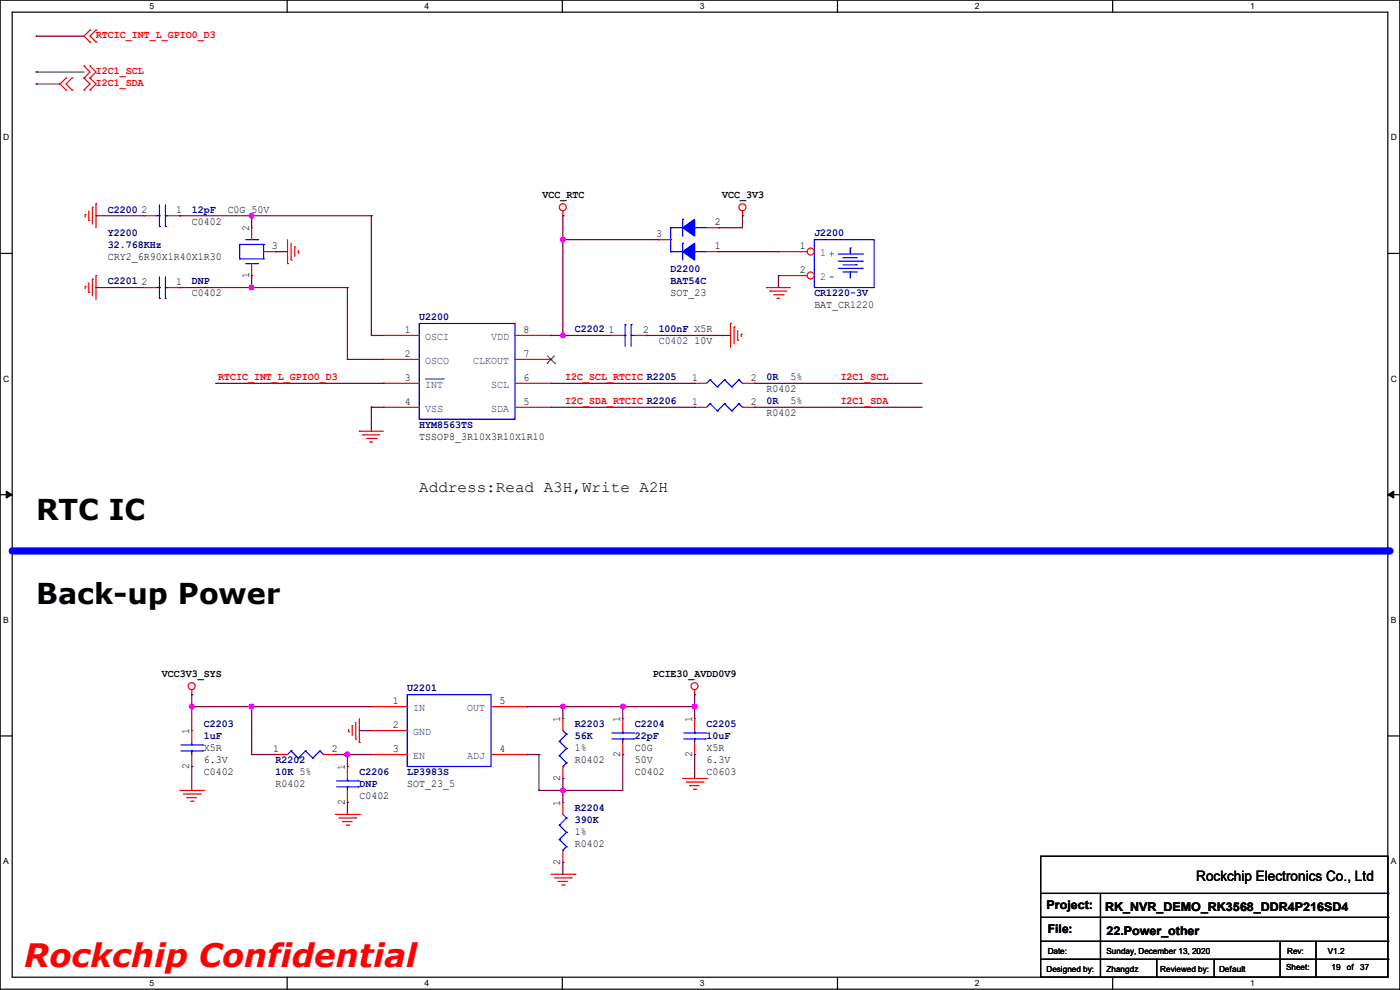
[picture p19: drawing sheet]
<svg xmlns="http://www.w3.org/2000/svg" width="297mm" height="210mm" viewBox="0 0 297 210" stroke-linecap="round" stroke-linejoin="round" font-family="sans-serif">
<defs><g id="words">
<text font-size="6.9" fill="#f00" x="5.1" y="205.1">Rockchip Confidential</text>
<g font-size="6.1">
<text x="7.7" y="110.3">RTC IC</text>
<text x="7.7" y="128.1">Back-up Power</text>
</g>
<text font-size="3.3" x="88.9" y="104.3">Address:Read A3H,Write A2H</text>
<text font-size="3" x="253.8" y="186.9">Rockchip Electronics Co., Ltd</text>
<g font-size="2.5">
<text x="222" y="192.9">Project:</text>
<text x="222.3" y="198">File:</text>
<text x="234.5" y="193.2">RK_NVR_DEMO_RK3568_DDR4P216SD4</text>
<text x="234.7" y="198.2">22.Power_other</text>
</g>
<g font-size="2.3" fill="#f00">
<text x="20.4" y="8">RTCIC_INT_L_GPIO0_D3</text>
<text x="20.4" y="15.6">I2C1_SCL</text>
<text x="20.4" y="18.2">I2C1_SDA</text>
<text x="46.3" y="80.6">RTCIC_INT_L_GPIO0_D3</text>
<text x="119.9" y="80.6">I2C_SCL_RTCIC R2205</text>
<text x="178.4" y="80.6">I2C1_SCL</text>
<text x="119.9" y="85.7">I2C_SDA_RTCIC R2206</text>
<text x="178.4" y="85.7">I2C1_SDA</text>
</g>
<g font-size="2.3" fill="#000080">
<text x="22.9" y="45.1">C2200</text>
<text x="40.7" y="45.1">12pF</text>
<text x="22.9" y="50.2">Y2200</text>
<text x="22.9" y="52.7">32.768KHz</text>
<text x="172.8" y="50.2">J2200</text>
<text x="142.3" y="57.8">D2200</text>
<text x="22.9" y="60.3">C2201</text>
<text x="40.7" y="60.3">DNP</text>
<text x="142.3" y="60.3">BAT54C</text>
<text x="172.8" y="62.9">CR1220-3V</text>
<text x="88.9" y="67.9">U2200</text>
<text x="122" y="70.5">C2202</text>
<text x="139.7" y="70.5">100nF X5R</text>
<text x="139.7" y="73">C0402</text>
<text x="162.6" y="80.6">0R</text>
<text x="162.6" y="85.7">0R</text>
<text x="88.9" y="90.8">HYM8563TS</text>
<text x="86.4" y="146.7">U2201</text>
<text x="43.2" y="154.3">C2203</text>
<text x="122" y="154.3">R2203</text>
<text x="134.7" y="154.3">C2204</text>
<text x="149.9" y="154.3">C2205</text>
<text x="43.2" y="156.8">1uF</text>
<text x="58.5" y="161.9">R2202</text>
<text x="122" y="156.8">56K</text>
<text x="134.7" y="156.8">22pF</text>
<text x="149.9" y="156.8">10uF</text>
<text x="58.5" y="164.5">10K 5%</text>
<text x="76.2" y="164.5">C2206</text>
<text x="76.2" y="167">DNP</text>
<text x="86.4" y="164.5">LP3983S</text>
<text x="122" y="172.1">R2204</text>
<text x="122" y="174.6">390K</text>
</g>
<g font-size="2.3">
<text x="30" y="45.2">2</text>
<text x="37.4" y="45.2">1</text>
<text x="40.7" y="47.6">C0402</text>
<text x="48.3" y="45.1">C0G 50V</text>
<text x="115.1" y="42">VCC_RTC</text>
<text x="151.7" y="47.8">2</text>
<text x="153.2" y="42">VCC_3V3</text>
<text x="52.8" y="49.1" transform="rotate(-90 52.8 49.1)">2</text>
<text x="57.7" y="52.8">3</text>
<text x="139.2" y="50.3">3</text>
<text x="151.7" y="52.8">1</text>
<text x="169.7" y="52.8">1</text>
<text x="22.9" y="55.2">CRY2_6R90X1R40X1R30</text>
<text x="52.8" y="59" transform="rotate(-90 52.8 59)">1</text>
<text x="169.7" y="57.9">2</text>
<text x="30" y="60.5">2</text>
<text x="37.4" y="60.5">1</text>
<text x="40.7" y="62.9">C0402</text>
<text x="142.3" y="62.9">SOT_23</text>
<text x="172.8" y="65.4">BAT_CR1220</text>
<text x="85.9" y="70.6">1</text>
<text x="111" y="70.6">8</text>
<text x="129.1" y="70.6">1</text>
<text x="136.4" y="70.6">2</text>
<text x="85.9" y="75.7">2</text>
<text x="111" y="75.7">7</text>
<text x="147.4" y="73">10V</text>
<text x="85.9" y="80.8">3</text>
<text x="111" y="80.8">6</text>
<text x="146.9" y="80.8">1</text>
<text x="159.3" y="80.8">2</text>
<text x="162.6" y="83.2">R0402</text>
<text x="167.7" y="80.6">5%</text>
<text x="85.9" y="85.9">4</text>
<text x="111" y="85.9">5</text>
<text x="146.9" y="85.9">1</text>
<text x="159.3" y="85.9">2</text>
<text x="162.6" y="88.3">R0402</text>
<text x="167.7" y="85.7">5%</text>
<text x="88.9" y="93.3">TSSOP8_3R10X3R10X1R10</text>
<text x="34.3" y="143.6">VCC3V3_SYS</text>
<text x="138.5" y="143.6">PCIE30_AVDD0V9</text>
<text x="83.4" y="149.4">1</text>
<text x="106" y="149.4">5</text>
<text x="40.1" y="155.7" transform="rotate(-90 40.1 155.7)">1</text>
<text x="83.4" y="154.4">2</text>
<text x="118.9" y="153.2" transform="rotate(-90 118.9 153.2)">1</text>
<text x="131.6" y="153.2" transform="rotate(-90 131.6 153.2)">1</text>
<text x="146.8" y="153.2" transform="rotate(-90 146.8 153.2)">1</text>
<text x="43.2" y="159.4">X5R</text>
<text x="43.2" y="161.9">6.3V</text>
<text x="58" y="159.5">1</text>
<text x="70.4" y="159.5">2</text>
<text x="83.4" y="159.5">3</text>
<text x="106" y="159.5">4</text>
<text x="122" y="161.9">R0402</text>
<text x="122" y="159.4">1%</text>
<text x="131.6" y="160.6" transform="rotate(-90 131.6 160.6)">2</text>
<text x="134.7" y="159.4">C0G</text>
<text x="134.7" y="161.9">50V</text>
<text x="146.8" y="160.6" transform="rotate(-90 146.8 160.6)">2</text>
<text x="149.9" y="159.4">X5R</text>
<text x="149.9" y="161.9">6.3V</text>
<text x="40.1" y="163.1" transform="rotate(-90 40.1 163.1)">2</text>
<text x="43.2" y="164.5">C0402</text>
<text x="58.5" y="167">R0402</text>
<text x="73.2" y="163.4" transform="rotate(-90 73.2 163.4)">1</text>
<text x="86.4" y="167">SOT_23_5</text>
<text x="118.9" y="165.7" transform="rotate(-90 118.9 165.7)">2</text>
<text x="134.7" y="164.5">C0402</text>
<text x="149.9" y="164.5">C0603</text>
<text x="73.2" y="170.7" transform="rotate(-90 73.2 170.7)">2</text>
<text x="76.2" y="169.5">C0402</text>
<text x="118.9" y="171" transform="rotate(-90 118.9 171)">1</text>
<text x="122" y="179.7">R0402</text>
<text x="122" y="177.2">1%</text>
<text x="118.9" y="183.4" transform="rotate(-90 118.9 183.4)">2</text>
</g>
<g font-size="2.3" fill="#004080">
<text x="174" y="54.3">1 +</text>
<text x="174" y="59.4">2 -</text>
<text x="90.2" y="72.1">OSCI</text>
<text x="90.2" y="77.2">OSCO</text>
<text x="100.4" y="77.2">CLKOUT</text>
<text x="104.2" y="72.1">VDD</text>
<text x="90.2" y="82.3">INT</text>
<text x="104.2" y="82.3">SCL</text>
<text x="90.2" y="87.3">VSS</text>
<text x="104.2" y="87.3">SDA</text>
<text x="87.7" y="150.8">IN</text>
<text x="87.7" y="155.9">GND</text>
<text x="99.1" y="150.8">OUT</text>
<text x="87.7" y="161">EN</text>
<text x="99.1" y="161">ADJ</text>
</g>
<g font-size="1.8">
<text x="31.7" y="1.9">5</text>
<text x="90.1" y="1.9">4</text>
<text x="148.5" y="1.9">3</text>
<text x="206.8" y="1.9">2</text>
<text x="265.2" y="1.9">1</text>
<text x=".7" y="29.8">D</text>
<text x="295.1" y="29.8">D</text>
<text x=".7" y="80.9">C</text>
<text x="295.1" y="80.9">C</text>
<text x=".7" y="132.1">B</text>
<text x="295.1" y="132.1">B</text>
<text x=".7" y="183.3">A</text>
<text x="295.1" y="183.3">A</text>
<text x="222.3" y="202.3">Date:</text>
<text x="234.7" y="202.3">Sunday, December 13, 2020</text>
<text x="273.1" y="202.3">Rev:</text>
<text x="281.7" y="202.3">V1.2</text>
<text x="31.7" y="209.2">5</text>
<text x="90.1" y="209.2">4</text>
<text x="148.5" y="209.2">3</text>
<text x="206.8" y="209.2">2</text>
<text x="222" y="206.1">Designed by:</text>
<text x="234.7" y="206.1">Zhangdz</text>
<text x="246.2" y="206.1">Reviewed by:</text>
<text x="258.6" y="206.1">Default</text>
<text x="265.2" y="209.2">1</text>
<text x="272.8" y="205.9">Sheet:</text>
<text x="282.5" y="205.9">19</text>
<text x="285.7" y="205.9">of</text>
<text x="288.6" y="205.9">37</text>
</g>
</g></defs>
<path d="M0 0h297v209.8h-297zM2.6 2.6h291.8v204.7h-291.8z" fill="none" stroke="#000" stroke-width=".25"/>
<g fill="#fff">
<path d="M31.7 .3h1v2h-1z"/>
<path d="M31.7 207.6h1v1.9h-1z"/>
</g>
<path d="M60.9 0v2.6M60.9 207.3v2.5" fill="none" stroke="#000" stroke-width=".25"/>
<g fill="#fff">
<path d="M90.1 .3h1v2h-1z"/>
<path d="M90.1 207.6h1v1.9h-1z"/>
</g>
<path d="M119.3 0v2.6M119.3 207.3v2.5" fill="none" stroke="#000" stroke-width=".25"/>
<g fill="#fff">
<path d="M148.5 .3h.9v2h-.9z"/>
<path d="M148.5 207.6h.9v1.9h-.9z"/>
</g>
<path d="M177.7 0v2.6M177.7 207.3v2.5" fill="none" stroke="#000" stroke-width=".25"/>
<g fill="#fff">
<path d="M206.8 .3h1v2h-1z"/>
<path d="M206.8 207.6h1v1.9h-1z"/>
</g>
<path d="M236.1 0v2.6M236.1 207.3v2.5" fill="none" stroke="#000" stroke-width=".25"/>
<g fill="#fff">
<path d="M265.2 .3h1v2h-1z"/>
<path d="M265.2 207.6h1v1.9h-1z"/>
<path d="M.7 28.2h1.2v1.9h-1.2z"/>
<path d="M295.1 28.2h1.2v1.9h-1.2z"/>
<path d="M.7 79.3h1.2v2h-1.2z"/>
<path d="M295.1 79.3h1.2v2h-1.2z"/>
</g>
<path d="M0 53.8h2.6M294.4 53.8h2.6" fill="none" stroke="#000" stroke-width=".25"/>
<g fill="#fff">
<path d="M.7 130.5h1.2v2h-1.2z"/>
<path d="M295.1 130.5h1.1v2h-1.1z"/>
</g>
<path d="M0 104.9h2.6M294.4 104.9h2.6" fill="none" stroke="#000" stroke-width=".25"/>
<path d="M1.3 104.2l1.3 .7-1.3 .8zM294.4 104.9l1.3-.7v1.5z" fill="#000" stroke="#000" stroke-width=".21"/>
<g fill="#fff">
<path d="M.7 181.7h1.2v2h-1.2z"/>
<path d="M295.1 181.7h1.1v2h-1.1z"/>
</g>
<path d="M0 156.1h2.6M294.4 156.1h2.6" fill="none" stroke="#000" stroke-width=".25"/>
<path d="M2.6 116.9h292.1" fill="none" stroke="#00f" stroke-width="1.5"/>
<circle cx="294.7" cy="116.9" r=".76" fill="#00f"/>
<g fill="none" stroke="#f00" stroke-width=".25">
<path d="M14 16.6h.1M14 19.1h.1M14 16.6l-1.3 1.2 1.3 1.3M15.3 19.1h.1M15.3 16.6h.1M15.3 16.6l-1.3 1.2 1.3 1.3M17.8 16.6h.1M17.8 14h.1M17.8 19.1h.1M17.8 14l1.3 1.3-1.3 1.3M17.8 16.6l1.3 1.2-1.3 1.3M19.1 6.4h.1"/>
<path d="M19.1 8.9h.1M19.1 16.6h.1M19.1 14h.1M19.1 19.1h.1M19.1 6.4l-1.3 1.3 1.3 1.2M19.1 14l1.3 1.3-1.3 1.3M19.1 16.6l1.3 1.2-1.3 1.3M20.4 8.9h.1M20.4 6.4h.1M20.4 6.4l-1.3 1.3 1.3 1.2M18.1 45.5h.1M18.1 45.5v.5"/>
<path d="M18.8 46.8h.1M18.8 44.7v2.1M18.8 60v2M19.6 44h.1M19.6 59.2h.1M19.6 44v3.5M19.6 59.2v3.6M20.4 43.2h.1M20.4 58.5h.1M20.4 43.2v5.1M20.4 58.5v5M61 55.9h.1"/>
<path d="M61 50.8v5.1M61.8 55.2h.1M61.8 51.6v3.6M62.5 52.4h.1M62.5 52.4v2M63.3 53.6h.1M63.3 53.1v.5M119.4 45.8h.1M119.4 44.7v1.1M139.7 50.8h.1M139.7 50.8h2.6M149.9 53.4h2.5"/>
<path d="M149.9 48.3h2.5M152.4 53.4h.1M152.4 48.3h.1M157.5 45.8h.1M157.5 44.7v1.1M18.1 60.7h.1M18.1 60.7v.6M18.8 62h.1M30.5 61h.1M30.5 61h2.6M35.6 61h2.5M38.1 61h.1"/>
<path d="M81.3 71.2h.1M81.3 76.2h.1M81.3 71.2h7.6M81.3 76.2h7.6M109.3 71.2h7.6M109.3 76.2h7.6M116.9 76.2h.1M116.9 71.2h.1M129.6 71.2h.1M129.6 71.2h2.5M134.7 71.2h2.5M137.2 71.2h.1"/>
<path d="M155 68.6h.1M155 68.6v5.1M155.7 69.4h.1M155.7 69.4v3.5M156.5 72.2h.1M156.5 70.1v2.1M157.3 70.9h.1M157.3 70.9v.5M162.6 61h.1M162.6 61h5.1M163.4 61.8h.1M163.4 61.8h3.5"/>
<path d="M164.1 62.5h2.1M164.9 63.3h.1M164.9 63.3h.5M166.2 62.5h.1M76.2 91.5h.1M76.2 91.5h5.1M77 92.2h.1M77 92.2h3.6M77.8 93h2M78.5 93.8h.1M78.5 93.8h.5M79.8 93h.1"/>
<path d="M81.3 81.3h.1M81.3 86.4h.1M81.3 86.4h7.6M81.3 81.3h7.6M109.3 86.4h7.6M109.3 81.3h7.6M116.9 86.4h.1M116.9 81.3h.1M147.4 86.4h.1M147.4 86.4h2.5M157.5 86.4h2.6M160.1 86.4h.1"/>
<path d="M40.7 147.4h.1M40.7 146.3v1.1M74 155.2h.1M74 154.7v.5M74.7 154h.1M74.7 154v2M75.5 156.8h.1M75.5 153.2v3.6M76.2 157.5h.1M76.2 152.4v5.1M78.8 149.9h.1M78.8 155h.1"/>
<path d="M78.8 149.9h7.6M78.8 155h7.6M104.2 149.9h7.6M111.8 149.9h.1M119.4 152.4h.1M119.4 152.4v2.6M132.1 152.4h.1M132.1 152.4v2.6M132.1 157.5v2.6M147.4 147.4h.1M147.4 146.3v1.1M38.1 167.7h5.1"/>
<path d="M38.9 168.4h3.6M39.7 169.2h.1M39.7 169.2h2M40.4 170h.5M40.9 170h.1M42.5 168.4h.1M43.2 167.7h.1M58.5 160.1h.1M58.5 160.1h2.5M68.6 160.1h2.6M71.2 160.1h.1M71.2 172.8h5"/>
<path d="M71.9 173.5h3.6M72.7 174.3h.1M72.7 174.3h2M73.4 175h.6M73.7 162.6h.1M73.7 170.2h.1M73.7 162.6v2.5M73.7 167.7v2.5M74 175h.1M75.5 173.5h.1M76.2 172.8h.1M78.8 160.1h.1"/>
<path d="M78.8 160.1h7.6M104.2 160.1h7.6M111.8 160.1h.1M119.4 170.2h.1M119.4 165.1h.1M119.4 162.6v2.5M119.4 170.2v2.6M132.1 160.1h.1M144.8 165.1h5.1M145.6 165.9h3.5M146.3 166.7h.1M146.3 166.7h2.1"/>
<path d="M147.1 167.4h.5M147.6 167.4h.1M149.1 165.9h.1M149.9 165.1h.1M116.9 185.5h5.1M117.6 186.2h3.6M118.4 187h.1M118.4 187h2M119.2 187.7h.5M119.4 182.9h.1M119.4 180.4v2.5M119.7 187.7h.1"/>
<path d="M121.2 186.2h.1M122 185.5h.1"/>
<circle cx="119.4" cy="44" r=".74"/>
<circle cx="157.5" cy="44" r=".74"/>
<circle cx="40.7" cy="145.6" r=".74"/>
<circle cx="147.3" cy="145.6" r=".74"/>
</g>
<g fill="none" stroke="#000" stroke-width=".25">
<path d="M220.8 181.7h73.6v25.6h-73.6zM220.8 189.5h73.6M220.8 194.6h73.6M220.8 199.7h73.6M233.5 189.5v17.8M271.6 199.7v7.6M279.2 199.7v7.6M294.4 189.5h.1M294.4 194.6h.1M294.4 199.7h.1M220.8 203.5h73.6M233.5 207.3h.1"/>
<path d="M245.4 207.3h.1M245.4 203.5v3.8M257.6 207.3h.1M257.6 203.5v3.8M271.6 207.3h.1M279.2 207.3h.1M294.4 203.5h.1"/>
</g>
<g fill="none" stroke="#00f" stroke-width=".25">
<path d="M33.8 58.7v4.6M35.1 58.7v4.6M142.3 53.4h.1M142.3 48.3h.1M142.3 50.8h.1M142.3 53.4h2.5M142.3 48.3h2.5M142.3 48.3v5.1M144.8 51.6h.1M144.8 46.5h.1M144.8 46.5v3.6M144.8 51.6v3.6"/>
<path d="M147.4 53.4h.1M147.4 48.3h.1M147.4 53.4h2.5M147.4 48.3h2.5M172.8 50.8h12.7v10.2h-12.7zM177.8 53.9h5.1M177.8 55.4h5.1M177.8 56.9h5.1M178.9 54.7h2.8M178.9 56.2h2.8M178.9 57.7h2.8M180.4 52.6h.1"/>
<path d="M180.4 57.7h.1M180.4 52.6v1.3M180.4 57.7v1.3M181.7 54.7h.1M181.7 56.2h.1M181.7 57.7h.1M182.9 53.9h.1M182.9 55.4h.1M182.9 56.9h.1M33.1 61h.7M33.8 63.3h.1M33.8 61h.1"/>
<path d="M35.1 61h.1M35.1 63.3h.1M35.1 61h.5M88.9 68.6h20.4v20.3h-20.4zM132.1 71.2h.5M132.6 71.2h.1M132.6 68.9h.1M132.6 68.9v4.5M133.9 68.9h.1M133.9 71.2h.1M133.9 71.2h.8M133.9 68.9v4.5"/>
<path d="M150.7 85.6h.1M150.7 85.6l-.8 .8M150.7 85.6l1.5 1.6M152.2 87.2h.1M153.7 85.6h.1M153.7 85.6l-1.5 1.6M153.7 85.6l1.5 1.6M155.2 87.2h.1M156.8 85.6h.1M156.8 85.6l-1.6 1.6M156.8 85.6l.7 .8M157.5 86.4h.1"/>
<path d="M61.8 159.3h.1M61.8 159.3l-.8 .8M61.8 159.3l1.5 1.5M64.8 159.3h.1M64.8 159.3l-1.5 1.5M64.8 159.3l1.5 1.5M67.9 159.3h.1M67.9 159.3l-1.6 1.5M67.9 159.3l.7 .8M86.4 147.4h17.8v15.2h-17.8zM118.7 157.3h.1M118.7 157.3l1.5 1.5"/>
<path d="M119.4 155l.8 .7M120.2 155.7h.1M120.2 158.8h.1M120.2 155.7l-1.5 1.6M120.2 158.8l-1.5 1.5M129.8 156.8h4.6M129.8 155.5h4.6M132.1 155.5h.1M132.1 156.8h.1M132.1 155v.5M132.1 156.8v.7M134.4 156.8h.1"/>
<path d="M134.4 155.5h.1M63.3 160.8h.1M66.3 160.8h.1M68.6 160.1h.1M71.4 166.9h4.6M71.4 165.7h4.6M73.7 165.7h.1M73.7 166.9h.1M73.7 165.1v.6M73.7 166.9v.8M76 166.9h.1M76 165.7h.1"/>
<path d="M118.7 175h.1M118.7 178.1h.1M118.7 160.3h.1M118.7 175l1.5 1.6M118.7 178.1l1.5 1.5M118.7 160.3l1.5 1.5M119.4 162.6h.1M119.4 172.8l.8 .7M120.2 173.5h.1M120.2 176.6h.1M120.2 179.6h.1M120.2 161.8h.1"/>
<path d="M120.2 173.5l-1.5 1.5M120.2 176.6l-1.5 1.5M120.2 179.6l-.8 .8M120.2 161.8l-.8 .8M119.4 180.4h.1"/>
</g>
<g fill="#00f" stroke="#00f" stroke-width=".25">
<path d="M144.8 53.4l2.6-1.8v3.6z" fill-rule="evenodd"/>
<path d="M144.8 48.3l2.6-1.8v3.6z" fill-rule="evenodd"/>
</g>
<path d="M90.2 80.4h3.8M94 80.4h.1" fill="none" stroke="#004080" stroke-width=".21"/>
<path d="M116.1 77h.1M116.1 75.5l1.6 1.5M117.6 75.5l-1.5 1.5M117.7 77h.1" fill="none" stroke="#804000" stroke-width=".21"/>
<circle cx="172" cy="53.4" r=".74" fill="#fff" stroke="#f00" stroke-width=".25"/>
<path d="M165.1 53.4h.1M165.1 53.4h6.1" fill="none" stroke="#f00" stroke-width=".25"/>
<circle cx="172" cy="58.4" r=".74" fill="#fff" stroke="#f00" stroke-width=".25"/>
<g fill="none" stroke="#f00" stroke-width=".25">
<path d="M30.5 45.8h.1M30.5 45.8h2.6M35.6 45.8h2.5M38.1 45.8h.1M53.4 58.5h.1M53.4 48.3h.1M53.4 48.3v2.5M53.4 55.9v2.6M55.9 53.4h2.6M58.5 53.4h.1M165.1 58.5h.1M165.1 58.5h6.1"/>
<path d="M147.4 81.3h.1M147.4 81.3h2.5M157.5 81.3h2.6M160.1 81.3h.1M40.7 155h.1M40.7 155v2.5M147.4 152.4h.1M147.4 152.4v2.6M147.4 157.5v2.6M40.7 162.6h.1M40.7 160.1v2.5M147.4 160.1h.1"/>
</g>
<g fill="none" stroke="#00f" stroke-width=".25">
<path d="M33.1 45.8h.7M33.8 48h.1M33.8 45.8h.1M33.8 43.5v4.5M35.1 45.8h.1M35.1 48h.1M35.1 45.8h.5M35.1 43.5v4.5M50.8 51.9h.1M50.8 54.9h.1M50.8 54.9h5.1M50.8 51.9h5.1"/>
<path d="M50.8 51.9v3M52.1 55.9h2.6M52.1 50.8h2.6M54.7 55.9h.1M54.7 50.8h.1M55.9 54.9h.1M55.9 51.9h.1M55.9 51.9v3M150.7 80.6h.1M150.7 80.6l-.8 .7M150.7 80.6l1.5 1.5M152.2 82.1h.1"/>
<path d="M153.7 80.6h.1M153.7 80.6l-1.5 1.5M153.7 80.6l1.5 1.5M155.2 82.1h.1M156.8 80.6h.1M156.8 80.6l-1.6 1.5M156.8 80.6l.7 .7M157.5 81.3h.1M38.4 159.3h4.6M38.4 158h4.6M40.7 158h.1M40.7 159.3h.1"/>
<path d="M40.7 157.5v.5M40.7 159.3v.8M43 159.3h.1M43 158h.1M145.1 156.8h4.5M145.1 155.5h4.5M147.4 155.5h.1M147.4 156.8h.1M147.4 155v.5M147.4 156.8v.7M149.6 156.8h.1M149.6 155.5h.1"/>
</g>
<g fill="none" stroke="#800040" stroke-width=".25">
<path d="M7.7 7.7h.1M7.7 15.3h.1M7.7 17.8h.1M7.7 7.7h10.1M7.7 15.3h10.1M7.7 17.8h5M20.4 45.8h.1M20.4 45.8h10.1M38.1 45.8h.1M38.1 45.8h40.7M53.4 58.5h.1M53.4 45.8h.1"/>
<path d="M53.4 45.8v2.5M53.4 58.5v2.5M58.5 53.4h.1M58.5 53.4h2.5M78.8 45.8h.1M78.8 45.8v25.4M119.4 45.8h.1M119.4 50.8h.1M119.4 45.8v25.4M119.4 50.8h20.3M152.4 53.4h.1M152.4 48.3h.1"/>
<path d="M152.4 53.4h12.7M157.5 45.8h.1M157.5 45.8v2.5h-5.1M165.1 58.5h.1M165.1 58.5v2.5M20.4 61h.1M20.4 61h10.1M38.1 61h.1M38.1 61h35.6M53.4 61h.1M73.7 61h.1M73.7 76.2h.1"/>
<path d="M73.7 61v15.2M73.7 76.2h7.6M78.8 71.2h.1M78.8 71.2h2.5M116.9 71.2h.1M116.9 71.2h12.7M119.4 71.2h.1M137.2 71.2h.1M137.2 71.2h17.8M45.8 81.3h35.5M78.8 86.4h.1M78.8 86.4v5.1"/>
<path d="M78.8 86.4h2.5M81.3 81.3h.1M116.9 86.4h30.5M116.9 81.3h30.5M147.4 81.3h.1M147.4 86.4h.1M160.1 81.3h.1M160.1 86.4h.1M160.1 86.4h35.5M160.1 81.3h35.5M40.7 149.9h.1M40.7 147.4h.1"/>
<path d="M40.7 147.4v7.6M40.7 149.9h38.1M53.4 149.9h.1M53.4 149.9v10.2M76.2 155h.1M76.2 155h2.6M111.8 149.9h.1M111.8 149.9h35.6M119.4 149.9h.1M119.4 149.9v2.5M132.1 149.9h.1M132.1 149.9v2.5"/>
<path d="M147.4 147.4h.1M147.4 149.9h.1M147.4 147.4v5M40.7 162.6h.1M40.7 162.6v5.1M53.4 160.1h.1M53.4 160.1h5.1M71.2 160.1h.1M71.2 160.1h7.6M73.7 160.1h.1M73.7 170.2h.1M73.7 160.1v2.5"/>
<path d="M73.7 170.2v2.6M111.8 160.1h.1M111.8 160.1h2.5M114.3 167.7h.1M114.3 160.1h.1M114.3 160.1v7.6M119.4 167.7h.1M119.4 165.1h.1M119.4 165.1v5.1M132.1 160.1h.1M132.1 160.1v7.6h-17.8M147.4 160.1h.1"/>
<path d="M147.4 160.1v5M119.4 182.9h.1M119.4 182.9v2.6"/>
</g>
<g fill="#f0f" stroke="#f0f" stroke-width=".25">
<circle cx="40.7" cy="149.9" r=".49"/>
<circle cx="53.4" cy="149.9" r=".49"/>
<circle cx="73.7" cy="160" r=".49"/>
<circle cx="119.4" cy="167.7" r=".49"/>
<circle cx="119.4" cy="149.9" r=".49"/>
<circle cx="147.3" cy="149.9" r=".49"/>
<circle cx="132.1" cy="149.9" r=".49"/>
<circle cx="53.4" cy="45.7" r=".49"/>
<circle cx="119.4" cy="50.8" r=".49"/>
<circle cx="119.4" cy="71.1" r=".49"/>
<circle cx="53.4" cy="61" r=".49"/>
</g>
<use href="#words"/>
</svg>
